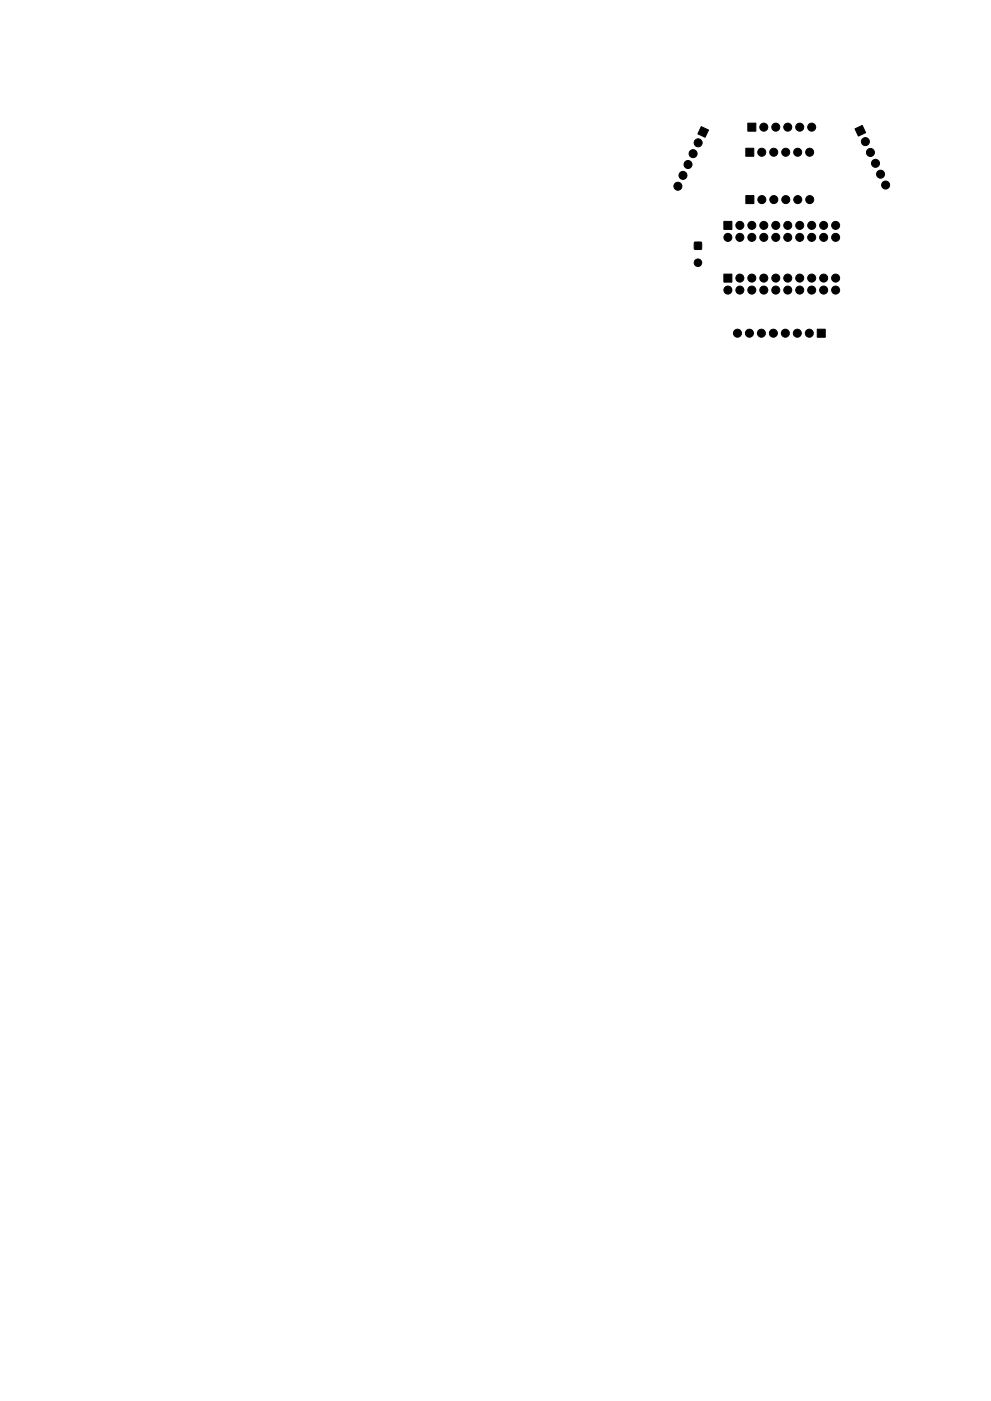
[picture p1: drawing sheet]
<svg xmlns="http://www.w3.org/2000/svg" width="210mm" height="297mm" viewBox="0 0 210 297" stroke-linecap="round" stroke-linejoin="round" font-family="sans-serif">
<g fill="#000" stroke="#000" stroke-width=".21">
<path d="M148.8 26.8l1.5 .8-.7 1.5-1.5-.7zM158.2 31.4h1.7v1.7h-1.7zM158.7 26.1h1.7v1.7h-1.7zM181.4 27.3l1.5-.7 .8 1.5-1.6 .8zM147.4 51.4h1.4v1.4h-1.4zM153.6 58.1h1.7v1.7h-1.7zM153.6 46.9h1.7v1.7h-1.7zM158.2 41.5h1.7v1.7h-1.7zM173.4 69.8h1.7v1.7h-1.7z"/>
<circle cx="143.8" cy="39.5" r=".85"/>
<circle cx="144.9" cy="37.2" r=".85"/>
<circle cx="146" cy="34.9" r=".85"/>
<circle cx="147" cy="32.6" r=".85"/>
<circle cx="148.1" cy="30.3" r=".85"/>
<circle cx="161.6" cy="32.3" r=".85"/>
<circle cx="162.1" cy="27" r=".85"/>
<circle cx="164.2" cy="32.3" r=".85"/>
<circle cx="164.6" cy="27" r=".85"/>
<circle cx="166.7" cy="32.3" r=".85"/>
<circle cx="167.1" cy="27" r=".85"/>
<circle cx="169.2" cy="32.3" r=".85"/>
<circle cx="169.7" cy="27" r=".85"/>
<circle cx="171.8" cy="32.3" r=".85"/>
<circle cx="172.2" cy="27" r=".85"/>
<circle cx="183.6" cy="30" r=".85"/>
<circle cx="184.7" cy="32.3" r=".85"/>
<circle cx="185.8" cy="34.6" r=".85"/>
<circle cx="186.8" cy="36.9" r=".85"/>
<circle cx="187.9" cy="39.2" r=".85"/>
<circle cx="148.1" cy="55.7" r=".8"/>
<circle cx="154.4" cy="50.3" r=".85"/>
<circle cx="157" cy="50.3" r=".85"/>
<circle cx="157" cy="59" r=".85"/>
<circle cx="157" cy="47.8" r=".85"/>
<circle cx="159.5" cy="59" r=".85"/>
<circle cx="159.5" cy="50.3" r=".85"/>
<circle cx="159.5" cy="47.8" r=".85"/>
<circle cx="161.6" cy="42.3" r=".85"/>
<circle cx="162.1" cy="59" r=".85"/>
<circle cx="162.1" cy="47.8" r=".85"/>
<circle cx="162.1" cy="50.3" r=".85"/>
<circle cx="164.2" cy="42.3" r=".85"/>
<circle cx="164.6" cy="47.8" r=".85"/>
<circle cx="164.6" cy="59" r=".85"/>
<circle cx="164.6" cy="50.3" r=".85"/>
<circle cx="166.7" cy="42.3" r=".85"/>
<circle cx="167.1" cy="59" r=".85"/>
<circle cx="167.1" cy="50.3" r=".85"/>
<circle cx="167.1" cy="47.8" r=".85"/>
<circle cx="169.3" cy="42.3" r=".85"/>
<circle cx="169.7" cy="59" r=".85"/>
<circle cx="169.7" cy="47.8" r=".85"/>
<circle cx="169.7" cy="50.3" r=".85"/>
<circle cx="171.8" cy="42.3" r=".85"/>
<circle cx="172.2" cy="47.8" r=".85"/>
<circle cx="172.2" cy="50.3" r=".85"/>
<circle cx="172.2" cy="59" r=".85"/>
<circle cx="174.8" cy="50.3" r=".85"/>
<circle cx="174.8" cy="47.8" r=".85"/>
<circle cx="174.8" cy="59" r=".85"/>
<circle cx="177.3" cy="50.3" r=".85"/>
<circle cx="177.3" cy="47.8" r=".85"/>
<circle cx="177.3" cy="59" r=".85"/>
<circle cx="154.4" cy="61.5" r=".85"/>
<circle cx="156.5" cy="70.6" r=".85"/>
<circle cx="157" cy="61.5" r=".85"/>
<circle cx="159" cy="70.6" r=".85"/>
<circle cx="159.5" cy="61.5" r=".85"/>
<circle cx="161.5" cy="70.6" r=".85"/>
<circle cx="162.1" cy="61.5" r=".85"/>
<circle cx="164.1" cy="70.6" r=".85"/>
<circle cx="164.6" cy="61.5" r=".85"/>
<circle cx="166.6" cy="70.6" r=".85"/>
<circle cx="167.1" cy="61.5" r=".85"/>
<circle cx="169.2" cy="70.6" r=".85"/>
<circle cx="169.7" cy="61.5" r=".85"/>
<circle cx="171.7" cy="70.6" r=".85"/>
<circle cx="172.2" cy="61.5" r=".85"/>
<circle cx="174.8" cy="61.5" r=".85"/>
<circle cx="177.3" cy="61.5" r=".85"/>
</g>
</svg>
